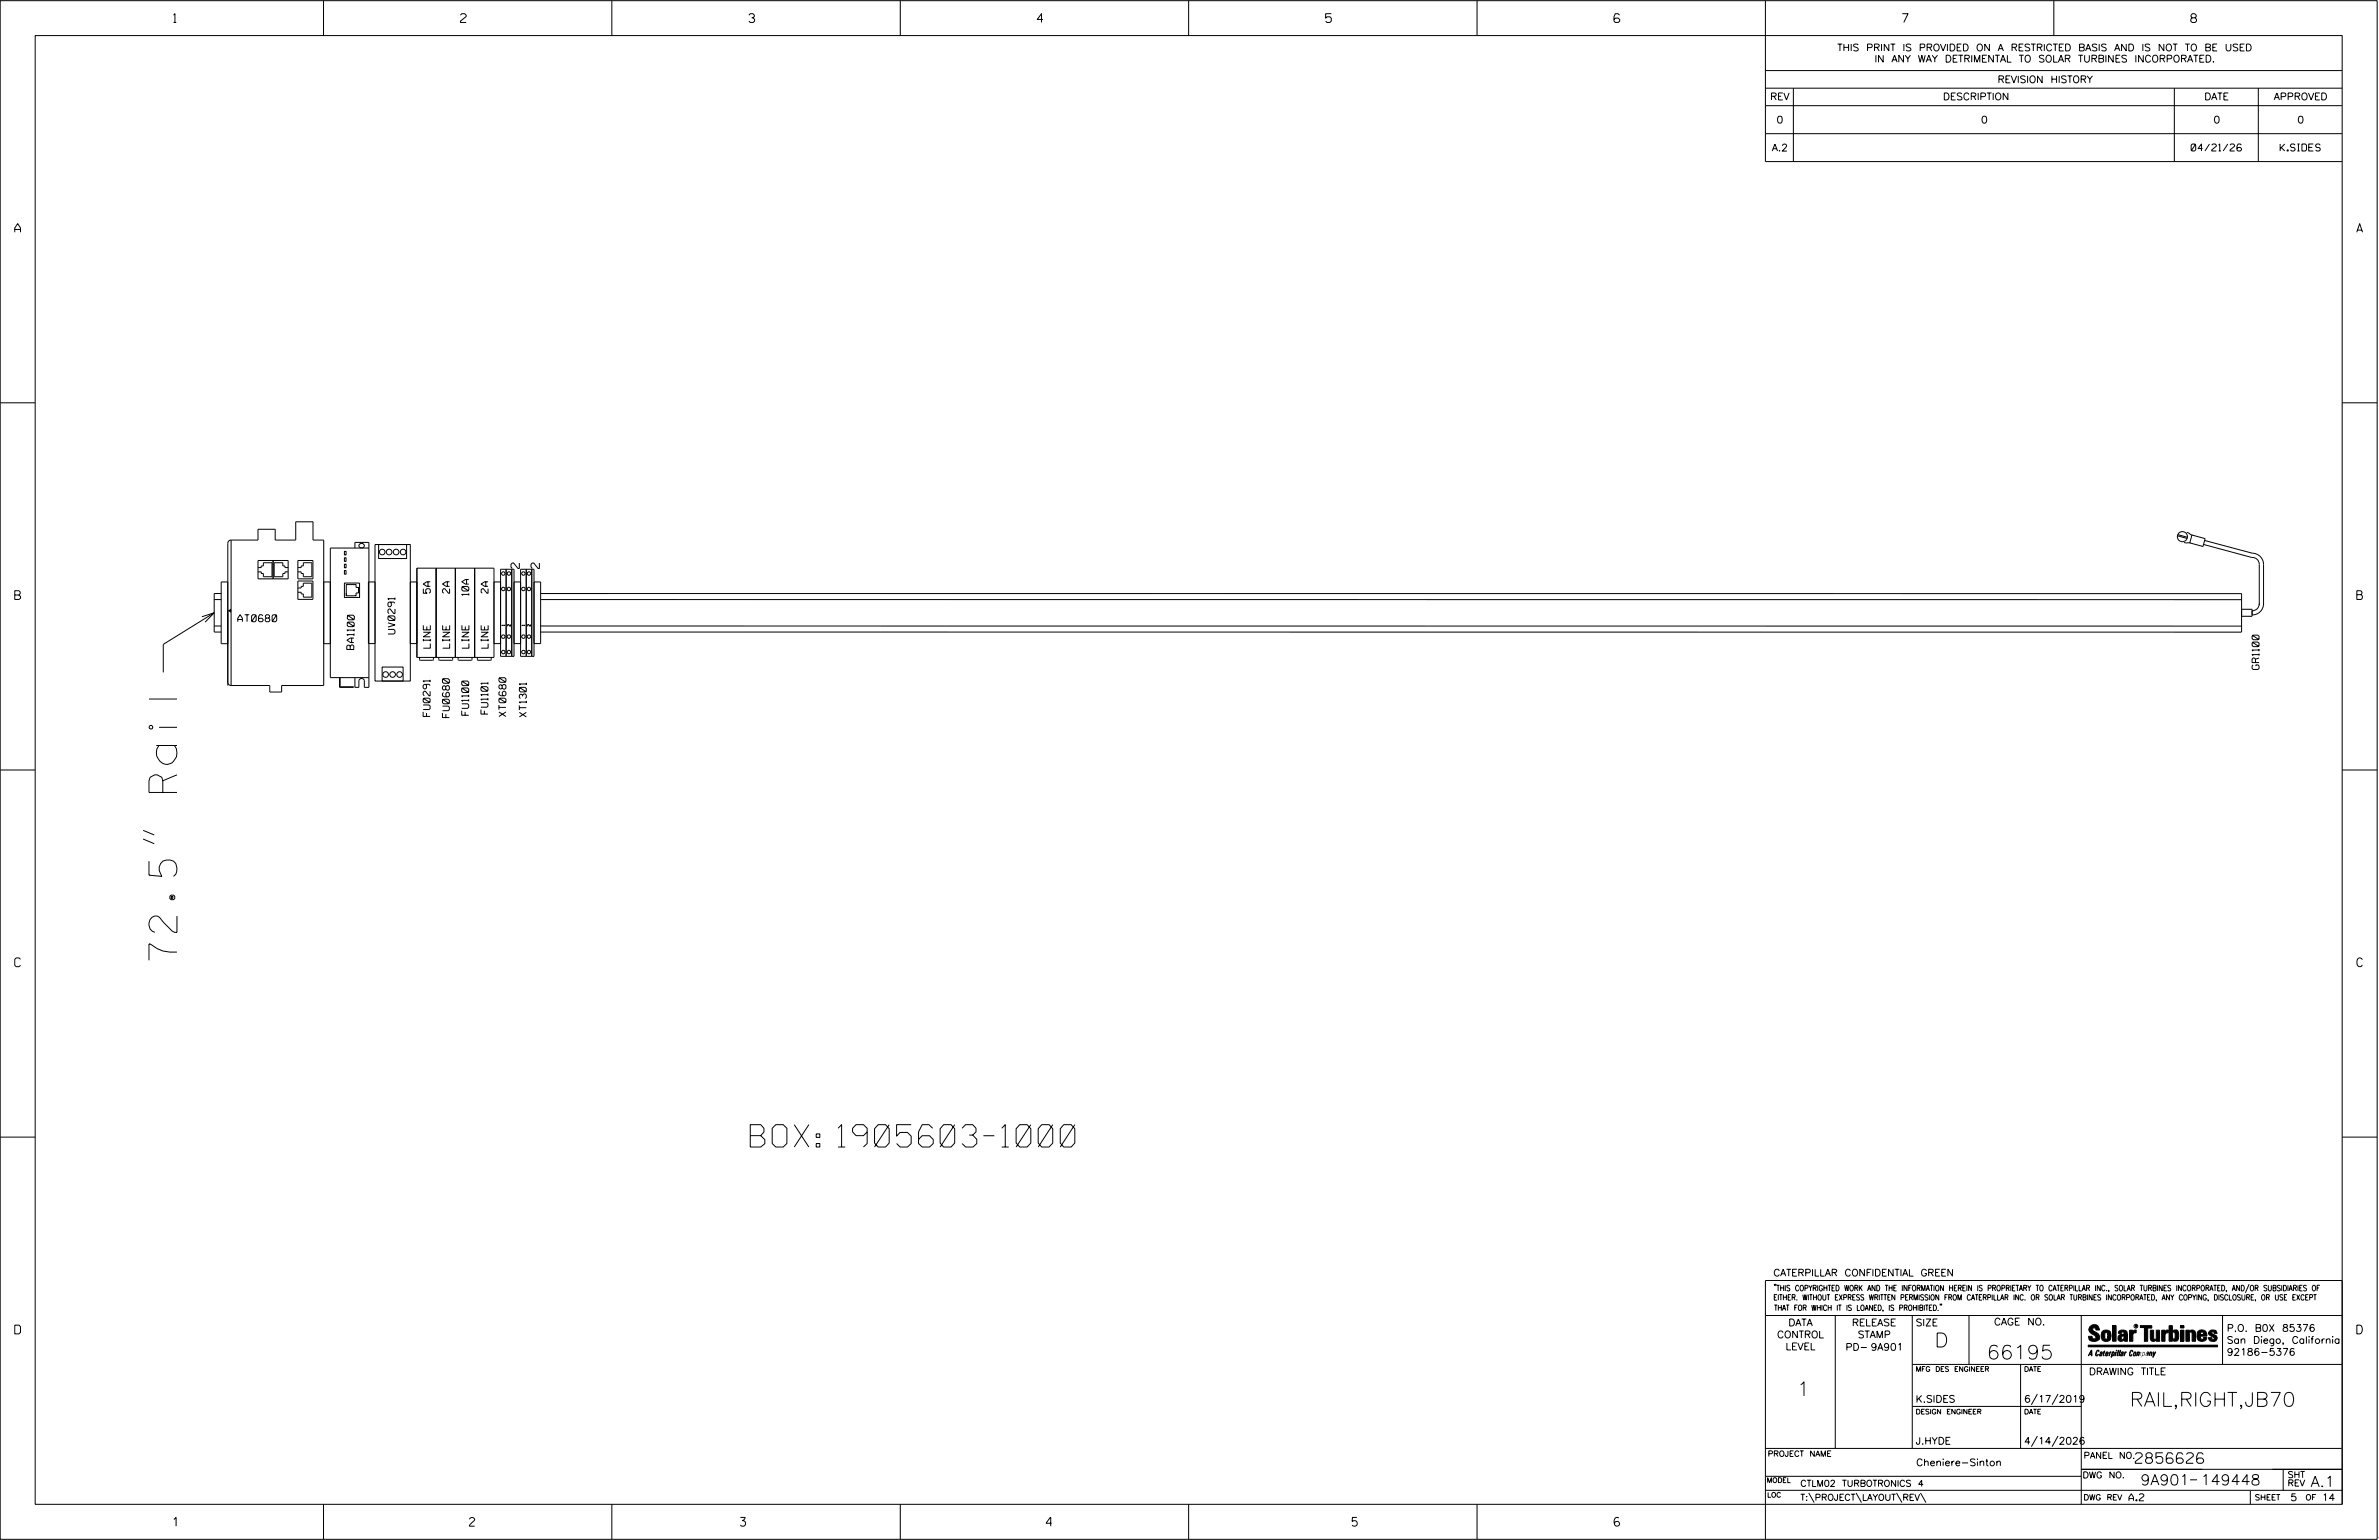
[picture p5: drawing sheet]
<svg xmlns="http://www.w3.org/2000/svg" width="864mm" height="559mm" viewBox="0 0 864 559" stroke-linecap="round" stroke-linejoin="round" font-family="sans-serif">
<defs><g id="words">
<text font-size="10.2" x="64.2" y="348.5" transform="rotate(-90 64.2 348.5)">72.5&quot; Rail</text>
<text font-size="8.1" x="272.3" y="416.2">BOX: 1905603-1000</text>
<g font-size="5.1">
<text x="702.3" y="488.8">D</text>
<text x="721.2" y="493.2">66195</text>
<text x="652.2" y="506.5">1</text>
<text x="773.1" y="510.3">RAIL,RIGHT,JB70</text>
</g>
<g font-size="3.8">
<text x="775.1" y="531">2856626</text>
<text x="777" y="538.9">9A901</text>
<text x="798.8" y="538.9">149448</text>
<text x="838.8" y="539.5">A.1</text>
</g>
<g font-size="3.2">
<text x="63" y="8.2">1</text>
<text x="167.2" y="8.2">2</text>
<text x="271.8" y="8.2">3</text>
<text x="376.5" y="8.2">4</text>
<text x="481.2" y="8.2">5</text>
<text x="690.6" y="8.2">7</text>
<text x="795.3" y="8.2">8</text>
<text x="5.4" y="84.3">A</text>
<text x="855.5" y="84.3">A</text>
<text x="5.4" y="217.5">B</text>
<text x="855.6" y="217.5">B</text>
<text x="5.4" y="350.8">C</text>
<text x="855.6" y="350.8">C</text>
<text x="5.4" y="484">D</text>
<text x="855.6" y="484">D</text>
<text x="62.8" y="553.8">1</text>
<text x="170.4" y="553.8">2</text>
<text x="268.8" y="553.8">3</text>
<text x="379.8" y="553.8">4</text>
<text x="490.8" y="553.8">5</text>
<text x="585.9" y="553.8">6</text>
</g>
<g font-size="3">
<text x="188.5" y="206.3" transform="rotate(-90 188.5 206.3)">2</text>
<text x="195.8" y="206.3" transform="rotate(-90 195.8 206.3)">2</text>
</g>
<g font-size="2.5">
<text x="666.9" y="18.5">THIS PRINT IS PROVIDED ON A RESTRICTED BASIS AND IS NOT TO BE USED</text>
<text x="680.5" y="22.6">IN ANY WAY DETRIMENTAL TO SOLAR TURBINES INCORPORATED.</text>
<text x="725.1" y="30">REVISION HISTORY</text>
<text x="642.6" y="36.3">REV</text>
<text x="705.3" y="36.3">DESCRIPTION</text>
<text x="800.2" y="36.3">DATE</text>
<text x="825.4" y="36.3">APPROVED</text>
<text x="644.9" y="44.7">0</text>
<text x="719.1" y="44.7">0</text>
<text x="803.5" y="44.7">0</text>
<text x="834" y="44.7">0</text>
<text x="643.2" y="54.8">A.2</text>
<text x="795.4" y="54.8">04/21/26</text>
<text x="827.7" y="54.8">K.SIDES</text>
<text x="156.2" y="215.3" transform="rotate(-90 156.2 215.3)">5A</text>
<text x="163.2" y="215.3" transform="rotate(-90 163.2 215.3)">2A</text>
<text x="177.2" y="215.3" transform="rotate(-90 177.2 215.3)">2A</text>
<text x="170.2" y="216.1" transform="rotate(-90 170.2 216.1)">10A</text>
<text x="86.3" y="225.6">AT0680</text>
<text x="128.6" y="224.9" transform="rotate(-89 128.6 224.9)">0</text>
<text x="143.4" y="230" transform="rotate(-90 143.4 230)">UV0291</text>
<text x="128.4" y="235.7" transform="rotate(-89 128.4 235.7)">B A 110</text>
<text x="156.2" y="235.2" transform="rotate(-90 156.2 235.2)">LINE</text>
<text x="163.2" y="235.2" transform="rotate(-90 163.2 235.2)">LINE</text>
<text x="170.2" y="235.2" transform="rotate(-90 170.2 235.2)">LINE</text>
<text x="177.2" y="235.2" transform="rotate(-90 177.2 235.2)">LINE</text>
<text x="820.1" y="242.9" transform="rotate(-90 820.1 242.9)">GR1100</text>
<text x="156.1" y="260" transform="rotate(-90 156.1 260)">FU0291</text>
<text x="163.1" y="260.4" transform="rotate(-90 163.1 260.4)">FU0680</text>
<text x="170.1" y="259.5" transform="rotate(-90 170.1 259.5)">FU1100</text>
<text x="177.1" y="259.1" transform="rotate(-90 177.1 259.1)">FU1101</text>
<text x="183.6" y="260" transform="rotate(-90 183.6 260)">XT0680</text>
<text x="191.1" y="260.1" transform="rotate(-90 191.1 260.1)">XT1301</text>
<text x="643.8" y="463">CATERPILLAR CONFIDENTIAL GREEN</text>
<text x="645.1" y="485.5">CONTROL</text>
<text x="649.2" y="481.1">DATA</text>
<text x="672.3" y="481.1">RELEASE</text>
<text x="674.4" y="485.5">STAMP</text>
<text x="695.4" y="481.1">SIZE</text>
<text x="723.8" y="480.8">CAGE NO.</text>
<text x="808.4" y="483.1">P.O. B0X 85376</text>
<text x="648.2" y="489.8">LEVEL</text>
<text x="669.9" y="490">PD- 9A901</text>
<text x="808.4" y="487.5">San Diego, California</text>
<text x="808.4" y="491.8">92186-5376</text>
<text x="758.3" y="498.9">DRAWING TITLE</text>
<text x="695.4" y="508.9">K.SIDES</text>
<text x="734.8" y="508.9">6/17/2019</text>
<text x="695.4" y="524.1">J.HYDE</text>
<text x="734.8" y="524.1">4/14/2026</text>
<text x="695.6" y="531.9">Cheniere-Sinton</text>
<text x="772.8" y="544.6">A.2</text>
<text x="831.4" y="544.6">5</text>
<text x="842.9" y="544.6">14</text>
</g>
<g font-size="2.3">
<text x="756.4" y="529.2">PANEL NO.</text>
<text x="653.5" y="539.4">CTLM02 TURBOTRONICS 4</text>
<text x="756" y="536.3">DWG NO.</text>
<text x="830.4" y="539.3">REV</text>
<text x="830.4" y="536.2">SHT</text>
<text x="653.5" y="544.5">T:\PROJECT\LAYOUT\REV\</text>
</g>
<g font-size="2">
<text x="643.8" y="468.4">&quot;THIS COPYRIGHTED WORK AND THE INFORMATION HEREIN IS PROPRIETARY TO CATERPILLAR INC., SOLAR TURBINES INCORPORATED, AND/OR SUBSIDIARIES OF</text>
<text x="643.8" y="471.8">EITHER. WITHOUT EXPRESS WRITTEN PERMISSION FROM CATERPILLAR INC. OR SOLAR TURBINES INCORPORATED, ANY COPYING, DISCLOSURE, OR USE EXCEPT</text>
<text x="644" y="475.6">THAT FOR WHICH IT IS LOANED, IS PROHIBITED.&quot;</text>
<text x="641.7" y="528.5">PROJECT NAME</text>
<text x="756.3" y="544.3">DWG REV</text>
<text x="818.5" y="544.3">SHEET</text>
<text x="836.9" y="544.3">OF</text>
</g>
<g font-size="1.8">
<text x="695.4" y="497.6">MFG DES ENGINEER</text>
<text x="734.8" y="497.6">DATE</text>
<text x="695.4" y="513.1">DESIGN ENGINEER</text>
<text x="734.8" y="513.1">DATE</text>
<text x="641.3" y="538">MODEL</text>
<text x="641.5" y="543.3">LOC</text>
</g>
<g font-size="1">
<text x="183.2" y="227.1" transform="rotate(-90 183.2 227.1)">1</text>
<text x="185.3" y="227.2" transform="rotate(-90 185.3 227.2)">2</text>
<text x="190.5" y="227.1" transform="rotate(-90 190.5 227.1)">1</text>
<text x="192.5" y="227.2" transform="rotate(-90 192.5 227.2)">2</text>
</g>
<text font-size=".9" x="775.1" y="481.7">R</text>
</g></defs>
<g fill="none" stroke="#000" stroke-width=".36">
<path d="M.1 .2h862.8v558.4h-862.8zM12.8 12.9h837.4v533h-837.4zM117.4 .2v12.7M222.1 .2v12.7M326.8 .2v12.7M431.5 .2v12.7M536.2 .2v12.7M587.9 5.5l-.5-.5h-1l-.5 1v1.7l.5 .4h1l.6-.4v-.6l-.6-.5h-1l-.5 .5M640.9 .2v58.4h209.3M745.6 .2v12.7M640.9 25.6h209.3M640.9 32h209.3"/>
<path d="M640.9 38.3h209.3M651 32v26.6M789.3 32v26.6M819.8 32v26.6M640.9 48.5h209.3M.1 146.2h12.7M850.2 146.2h12.7M83.9 196h9.8v-3.9h6.2v3.9h7.5v-6.7h6.2v6.7h3.9v52.7h-15.3v2.4h-4.3v-2.4h-14M83.9 196l-.7 .2-.5 .9v51.6M83.9 196v52.7M128.8 198.9v-2.1h5.1v52.6h-1.6v-2.3a1 1 0 0 0-1-.9 1 1 0 0 0-1 .9v2.3h-1.5v-3.5M133.9 198.9h-14v47h14"/>
<path d="M136.1 197.6h12.8v49.5h-12.8zM137.4 197.6h10.2v5.1h-10.2zM790.4 194.4l3.5 1M790.5 194l3.5 .9M792.8 196.8l2.3 .3M793.8 193.2l2.1 1M795.7 194.1l4.8 1.3-.8 2.9-4.8-1.3zM799.9 197.6l17.5 4.7a2.54 2.54 0 0 1 2.7 2.5v14.7M800.3 196.1l17.3 4.6a4.1 4.1 0 0 1 4.1 4.1v14.7M77.8 217.6h2.5M80.3 215.4h-2.5v13.9h2.5M82.7 211.2h-2.4v22.4h2.4"/>
<path d="M93.7 206h1.1v-.6h.8v-1.2h3.1v5.1h-3.1v-1.2h-.8v-.6h-1.1M93.7 203.4h10.9v6.6h-10.9zM99.1 203.4v6.6M104.6 206h-1.2v-.6h-.7v-1.2h-3.2v5.1h3.2v-1.2h.7v-.6h1.2M108.1 206h1.2v-.6h.8v-1.2h3.1v5.1h-3.1v-1.2h-.8v-.6h-1.2M108.1 213.4h1.2v-.6h.8v-1.2h3.1v5.1h-3.1v-1.2h-.8v-.6h-1.2M108.1 203.4h5.5v6.6h-5.5zM108.1 210.8h5.5v6.7h-5.5zM117.5 211.2h2.4M125 207h.6v1.4h-.6zM125 204.7h.6v1.3h-.6zM125 202.4h.6v1.3h-.6z"/>
<path d="M125 200.1h.6v1.3h-.6zM125 211.6h5.5v5.2h-5.5zM125.7 215.1v1.1h3.6v-1h.8v-2.1h-.8v-1h-3.6v4.1M133.7 211.2h2.4v22.3h-2.4zM151.3 206.2h28v32.3h-28zM151.3 211.2h-2.4v22.3h2.4M158.3 206.2v32.3M165.3 206.2v32.3M172.3 206.2v32.3M179.3 211.2h2.4M183.7 206.6v31.6M186.6 211.2h2.4"/>
<path d="M186.6 206.6v31.6h-4.9v-31.6h4.1v31.6M191 206.6v31.6M193.9 211.2h2.4v22.3h-2.4M193.9 206.6v31.6h-4.9v-31.6h4v31.6M196.3 217.6h617.4M196.3 215.4h617.4M813.7 215.4v13.9h-617.4M820.1 219.1a2.53 2.53 0 0 1-2.6 2.5M821.7 219.1a4.1 4.1 0 0 1-4.2 4M73.3 223.8l4.5-1.4-3.3 3.3M77.8 227.2h2.5M77.8 222.4l-18.5 11.4v10.2"/>
<path d="M117.5 233.6h2.4M152.3 238.5l.2 1.1h4.6l.2-1.1M159.3 238.5l.2 1.1h4.6l.2-1.1M166.3 238.5l.2 1.1h4.6l.2-1.1M173.3 238.5l.2 1.1h4.6l.2-1.1M179.3 233.5h2.4M186.6 233.5h2.4M196.3 227.2h617.4M813.7 221.1h3.8v2.5h-3.8M82.7 247.6l.5 .9 .7 .2M123.3 245.9v3.5h5v-.2h-4.8v-3.3M138.7 242h7.6v5.1h-7.6z"/>
<path d="M.1 279.4h12.7M850.2 279.4h12.7M52 304.4l4 1.7M52 301.3l4 1.7M.1 412.6h12.7M850.2 412.6h12.7M640.9 477.3h209.3M644.2 466.1l-.1 .4M644.7 466.1l-.2 .4M666.2 477.3v48.3M694.2 477.3v48.3M704.4 473.3l-.1 .4"/>
<path d="M704.8 473.3l-.1 .4M714.8 477.3v17.8M755.5 477.3v68.6M806.8 477.3v17.8M816.5 466l-1.4 3.1M850.2 464.6h-209.3v94M850.2 464.8v81.1M694.2 495.1h156M733.5 495.1v30.5M758.6 481.4a2.02 2.02 0 0 1 3.1-.1l.5 1.3h-1.3l-.2-.6-.4-.2-.6 .1-.1 .4 .4 .7a2.46 2.46 0 0 1 2.2 2.9 2.83 2.83 0 0 1-3.8 .3l-.3-1.3h1.3l.2 .7 .6 .3 .5-.2 .2-.5-.4-.6-1.9-1.2-.4-.9zM759.2 491.3h-.7l.7-1.2v1.9h.2l-.1-2.1-1.3 2.1 .5-.5h.7M761.3 490l.3-.2 .4 .3-.1 .3-.3-.4-.4 .3-.3 1.6h.4l.4-.5-.3 .6-.4 .1-.3-.4z"/>
<path d="M762.6 490.6l.5-.1-.1 1.4h-.9a.74 .74 0 0 1 .9-.8l-.3 .7-.5 .1 .2-.5 .6-.2v-.5l-.7 .2zM763 483.2a2.17 2.17 0 0 1 3.1 0l.3 1.4-.3 1.5a2.17 2.17 0 0 1-3.1 0l-.3-1.5zM763.6 490.5l.4-.4 .2 .6h-.3l-.3 .9 .2 .4-.3-.1zM764.1 483.7l.5-.4 .4 .3v2.2l-.4 .2-.5-.2zM764.6 491.1l.6 .2v-.7l-.4-.1-.4 .6-.1 .8h.6M764.6 491.1l-.1 .8h.4M764.6 482.6v.8M764.8 490.7l.4 .1v.3h-.6zM765 491.5l-.1 .4zM766 490.5l-.5 1.5zM766 490.8l.4-.3-.4 .4M766.9 481h1.3v5.7h-1.3z"/>
<path d="M767 490.8l.5 .1-.3 .8-.4 .2zM767.3 490.5h-.5l-.5 2M767.3 490.5a.8 .8 0 0 1 .2 1 .8 .8 0 0 1-.9 .4l-.1 .6M767.3 490.5l-.1 .2M768.1 490.5l-.4 1.5zM768.2 489.9h.3l-.1 .2h-.2zM769 489.9l-.5 2.1zM769.7 489.9l-.6 2.1zM770.1 491.4l.5-.3-.5 .8zM770.4 491.9h.1M770.6 491.1l.1-.4-.7 .2 .1-.3 .6-.1 .2 .3-.5 1.1M770.6 491.1a.74 .74 0 0 0-.8 .8h.6"/>
<path d="M771 484.8h-.7l-.3 .6 .4 .7 .5-.3 .1-2.4h-.8l-.1 .4h-1.2a1.71 1.71 0 0 1 1.8-1.3 1.71 1.71 0 0 1 1.6 1.4v2.8h-1.1l-.1-.6M771 484.2l-1.5 .1a1.41 1.41 0 0 0 0 2.4l.5 .1 1.1-.7M771.2 486.1h-.1M771.4 490.5l.1 .3 .4-.3-.9 1.5zM771.5 490.8h.1M773 482.7h1.2v.5l.5-.5 .7-.1v1h-.6l-.5 .4-.1 2.7h-1.2zM773.3 490.3l.6-.4 .4 .2-.1 .4-.3-.4a1.28 1.28 0 0 0-.5 1.8l.6-.4-.1 .4-.8 .1zM774.7 490.8l.5-.3a.88 .88 0 0 1 .2 .9 .88 .88 0 0 1-.7 .7l-.2-.2zM774.8 490.9h.5l-.3 1h-.3l-.2-.2zM775.2 490.5l-.1 .2M776.8 481h4.3v.9h-1.5v4.8h-1.3M776.8 490.6l-.8 .2v-.3l-.4 1.5 .8-1.3v1.3l.3-1.2"/>
<path d="M779.3 491.1h.4M779.6 490.5h.3l-.3 1.4M779.6 490.7h.2l-.1 .4M779.7 491.1l-.1 .4M779.7 491.1l-.4 .2M780.1 492l.4-1.5 .1 .3 .3-.3 .3 .2-.3 1.3v-1.3l-.7 1.3M780.6 482.7h1.2v2.7l.1 .4 .4 .3 .4-.7v-2.7h1.2l.1 4h-1.3v-.5l-1.1 .6-.7-.3-.3-.7zM781.6 492.5l1-2-.8 1.3-.2-1.3-.2 2M784.7 482.7h1.2v.5l.5-.5 .7-.1v1h-.5l-.6 .4-.1 2.7h-1.2zM787.4 481h1.2v2a1.4 1.4 0 0 1 2.2 .2l.1 1.4-.4 1.9-1.5 .1-.4-.5v-1l.5 .9 .5-.3v-2.1l-.5-.4-.5 .7v2.8h-1.2zM791.5 482.7h1.3v4h-1.3zM791.5 481h1.3v.9h-1.3z"/>
<path d="M793.5 482.7h1.3v.4l.7-.5 1.1 .2 .4 .6v3.3h-1.2l-.3-3.4-.7 .2v3.2h-1.3zM794.8 483.1h.1M797.7 483.2a1.92 1.92 0 0 1 2.4-.5 1.92 1.92 0 0 1 1 2.1h-2.3v.8l.6 .5 .5-.3v-.5h1.2a1.83 1.83 0 0 1-2.1 1.4 1.83 1.83 0 0 1-1.5-2.1zM798.8 484.2v.6M799.1 483.4h.6l.2 .8h-1.1zM804.6 482.9a1.84 1.84 0 0 0-2.9 .8 3.3 3.3 0 0 0 2.2 1.9l-.5 .5-.4-.3-.1-.4h-1.2l.1 .6a1.92 1.92 0 0 0 2.9 .4M804.9 483.8h-1.2l-.2-.6-.5 .1-.1 .3 .1 .3 1.8 .9M805.1 488.1h-47.1v.6h47.1M694.2 510.3h61.3M739.6 505.8l-2.2 3.9M747.1 505.8l-2.2 3.9M640.9 525.6h209.2"/>
<path d="M640.9 535.7h114.6M739.6 521.1l-2.2 3.8M747.1 521.1l-2.2 3.8M755.5 533.2h94.7M795 537h2.6M828.8 533.2v7.6M117.4 545.9v12.7M222.1 545.9v12.7M326.8 545.9v12.7M431.5 545.9v12.7M536.2 545.9v12.7M640.9 540.8h209.3"/>
<path d="M656.6 541.7l2 3.5M673.8 541.7l1.9 3.5M688.4 541.7l2 3.5M697.2 541.7l1.9 3.5M816.9 541v4.9M863.5 558h.1"/>
<circle cx="131.3" cy="198.1" r=".93"/>
<circle cx="792.2" cy="194.7" r="1.83"/>
<circle cx="138.7" cy="200.3" r="1.02"/>
<circle cx="141.3" cy="200.3" r="1.02"/>
<circle cx="143.8" cy="200.3" r="1.02"/>
<circle cx="146.3" cy="200.3" r="1.02"/>
<circle cx="182.7" cy="213.7" r=".64"/>
<circle cx="182.7" cy="208.1" r=".64"/>
<circle cx="184.7" cy="208.1" r=".64"/>
<circle cx="184.7" cy="213.7" r=".64"/>
<circle cx="190" cy="213.7" r=".64"/>
<circle cx="190" cy="208.1" r=".64"/>
<circle cx="192" cy="208.1" r=".63"/>
<circle cx="192" cy="213.7" r=".63"/>
<circle cx="182.7" cy="231" r=".64"/>
<circle cx="182.7" cy="236.6" r=".64"/>
<circle cx="184.7" cy="236.6" r=".64"/>
<circle cx="184.7" cy="231" r=".64"/>
<circle cx="190" cy="231" r=".64"/>
<circle cx="190" cy="236.6" r=".64"/>
<circle cx="192" cy="231" r=".63"/>
<circle cx="192" cy="236.6" r=".63"/>
<circle cx="140" cy="244.8" r="1.02"/>
<circle cx="142.5" cy="244.8" r="1.02"/>
<circle cx="145.1" cy="244.8" r="1.02"/>
<circle cx="775.4" cy="481.2" r=".69"/>
</g>
<g fill="#000">
<path d="M82.7 221.6l1.2-.8v1.6zM768.1 490.5l-.4 1.5zM768.2 489.9h.3l-.1 .2h-.2zM769 489.9l-.5 2.1zM769.7 489.9l-.6 2.1zM791.5 481h1.3v.9h-1.3zM791.5 482.7h1.3v4h-1.3zM758 488.1h47.1v.6h-47.1z"/>
<path d="M759.2 489.9l-1.2 2.1 .5-.5h.7v.5h.2zM759.2 490.1v1.2h-.7z" fill-rule="evenodd"/>
<path d="M758.6 481.4a2.02 2.02 0 0 1 3.1-.1l.5 1.3h-1.3l-.2-.6-.4-.2-.6 .1-.1 .4 .4 .7a2.46 2.46 0 0 1 2.2 2.9 2.83 2.83 0 0 1-3.8 .3l-.3-1.3h1.3l.2 .7 .6 .3 .5-.2 .2-.5-.4-.6-1.9-1.2-.4-.9z" fill-rule="evenodd"/>
<path d="M761.3 490l.3-.2 .4 .3-.1 .3-.3-.4-.4 .3-.3 1.6h.4l.4-.5-.3 .6-.4 .1-.3-.4z" fill-rule="evenodd"/>
<path d="M762.6 490.6l.5-.1-.1 1.4h-.9a.74 .74 0 0 1 .9-.8l-.6 .3-.2 .5 .5-.1 .3-.6v-.5l-.7 .2z" fill-rule="evenodd"/>
<path d="M763.6 490.5l.4-.4 .2 .6h-.3l-.3 .9 .2 .4-.3-.1z" fill-rule="evenodd"/>
<path d="M764.8 490.5l.5 .3-.1 .5h-.6l.6-.2v-.3l-.4-.1-.3 1.2h.4l.3-.4-.6 .6-.3-.2v-.4z" fill-rule="evenodd"/>
<path d="M763 483.2a2.17 2.17 0 0 1 3.1 0l.3 1.4-.3 1.5a2.17 2.17 0 0 1-3.1 0l-.3-1.5zM764.1 483.7v2.1l.5 .2 .4-.2v-2.2l-.4-.3z" fill-rule="evenodd"/>
<path d="M766 490.5v.3l.4-.1-.4 .2-.5 1.1z" fill-rule="evenodd"/>
<path d="M766.8 490.5l-.5 2 .3-.6a.71 .71 0 0 0 .9-.5 .71 .71 0 0 0-.4-.9zM767 490.8l.5 .1-.3 .8-.4 .2z" fill-rule="evenodd"/>
<path d="M766.9 481h1.3v5.7h-1.3z" fill-rule="evenodd"/>
<path d="M770.1 490.6l.6-.1 .2 .3-.4 1.2-.5 .1-.2-.5 .3-.5h.5l-.7 .5v.3l.4-.1 .4-.9-.5-.2-.2 .2z" fill-rule="evenodd"/>
<path d="M769.4 482.8l-.5 1h1.2l.1-.4h.8v.8l-1.5 .1a1.41 1.41 0 0 0 0 2.4l.5 .1 1.1-.7 .1 .6h1.1v-2.8a1.79 1.79 0 0 0-2.4-1.2zM770.3 484.8h.7l-.1 1-.5 .3-.4-.7z" fill-rule="evenodd"/>
<path d="M771.4 490.5l.1 .3 .4-.3-.9 1.5z" fill-rule="evenodd"/>
<path d="M773 482.7h1.2v.5l.5-.5 .7-.1v1h-.6l-.5 .4-.1 2.7h-1.2z" fill-rule="evenodd"/>
<path d="M773.3 490.3l.6-.4 .4 .2-.1 .4-.3-.4a1.28 1.28 0 0 0-.5 1.8l.6-.4-.3 .5h-.6z" fill-rule="evenodd"/>
<path d="M774.7 490.8l-.2 1.1h.7a.96 .96 0 0 0 0-1.4zM774.8 490.9h.5l-.1 .6-.5 .4-.2-.2z" fill-rule="evenodd"/>
<path d="M776 490.5v.3l.4-.3 .2 .3 .7-.2-.3 1.4v-1.3l-.6 1.3v-1.3l-.8 1.3z" fill-rule="evenodd"/>
<path d="M776.8 481h4.3v.9h-1.5v4.8h-1.3v-4.8h-1.5z" fill-rule="evenodd"/>
<path d="M777.9 490.5l-.5 2 .3-.6a.71 .71 0 0 0 .9-.5 .71 .71 0 0 0-.4-.9zM778.1 490.8l.3-.1 .1 .4-.5 .8-.2-.5z" fill-rule="evenodd"/>
<path d="M779.3 490.6l.6-.1-.3 1.5-.7-.1a.67 .67 0 0 1 .8-.8l-.6 .3-.1 .5 .4-.1 .4-.9-.4-.2-.3 .2z" fill-rule="evenodd"/>
<path d="M780.5 490.5l.1 .3 .3-.3 .3 .2-.3 1.3v-1.3l-.8 1.3z" fill-rule="evenodd"/>
<path d="M780.6 482.7h1.2v2.7l.1 .4 .4 .3 .4-.7v-2.7h1.2l.1 4h-1.3v-.5l-1.1 .6-.7-.3-.3-.7z" fill-rule="evenodd"/>
<path d="M781.6 490.5l.2 1.3 .8-1.3-1.2 2z" fill-rule="evenodd"/>
<path d="M784.7 482.7h1.2v.5l.5-.5 .7-.1v1h-.5l-.6 .4-.1 2.7h-1.2z" fill-rule="evenodd"/>
<path d="M787.4 481h1.2v2a1.4 1.4 0 0 1 2.2 .2l.1 1.4-.4 1.9-1.5 .1-.4-.5v-1l.5 .9 .5-.3v-2.1l-.5-.4-.5 .7v2.8h-1.2z" fill-rule="evenodd"/>
<path d="M793.5 482.7h1.3v.4a1.29 1.29 0 0 1 2.2 .3v3.3h-1.2l-.3-3.4-.7 .2v3.2h-1.3z" fill-rule="evenodd"/>
<path d="M797.7 483.2a1.92 1.92 0 0 1 2.4-.5 1.92 1.92 0 0 1 1 2.1h-2.3v.8l.6 .5 .5-.3v-.5h1.2a1.83 1.83 0 0 1-2.1 1.4 1.83 1.83 0 0 1-1.5-2.1zM799.1 483.4l-.3 .8h1.1l-.2-.8z" fill-rule="evenodd"/>
<path d="M801.9 483.2a1.94 1.94 0 0 1 3 .1v.5h-1.2l-.2-.6-.5 .1-.1 .3 .1 .3 1.8 .9a1.2 1.2 0 0 1 .1 1.3 1.2 1.2 0 0 1-1.2 .7l-1.6-.4-.4-1h1.2l.1 .4 .4 .3 .5-.5a3.3 3.3 0 0 1-2.2-1.9z" fill-rule="evenodd"/>
<circle cx="761.4" cy="492" r=".07"/>
<circle cx="762.2" cy="485.1" r=".07"/>
<circle cx="769.3" cy="492" r=".07"/>
<circle cx="773.1" cy="486.7" r=".07"/>
<circle cx="791.5" cy="486.7" r=".07"/>
<circle cx="791.5" cy="481" r=".07"/>
<circle cx="794.8" cy="486.7" r=".07"/>
</g>
<use href="#words"/>
</svg>
